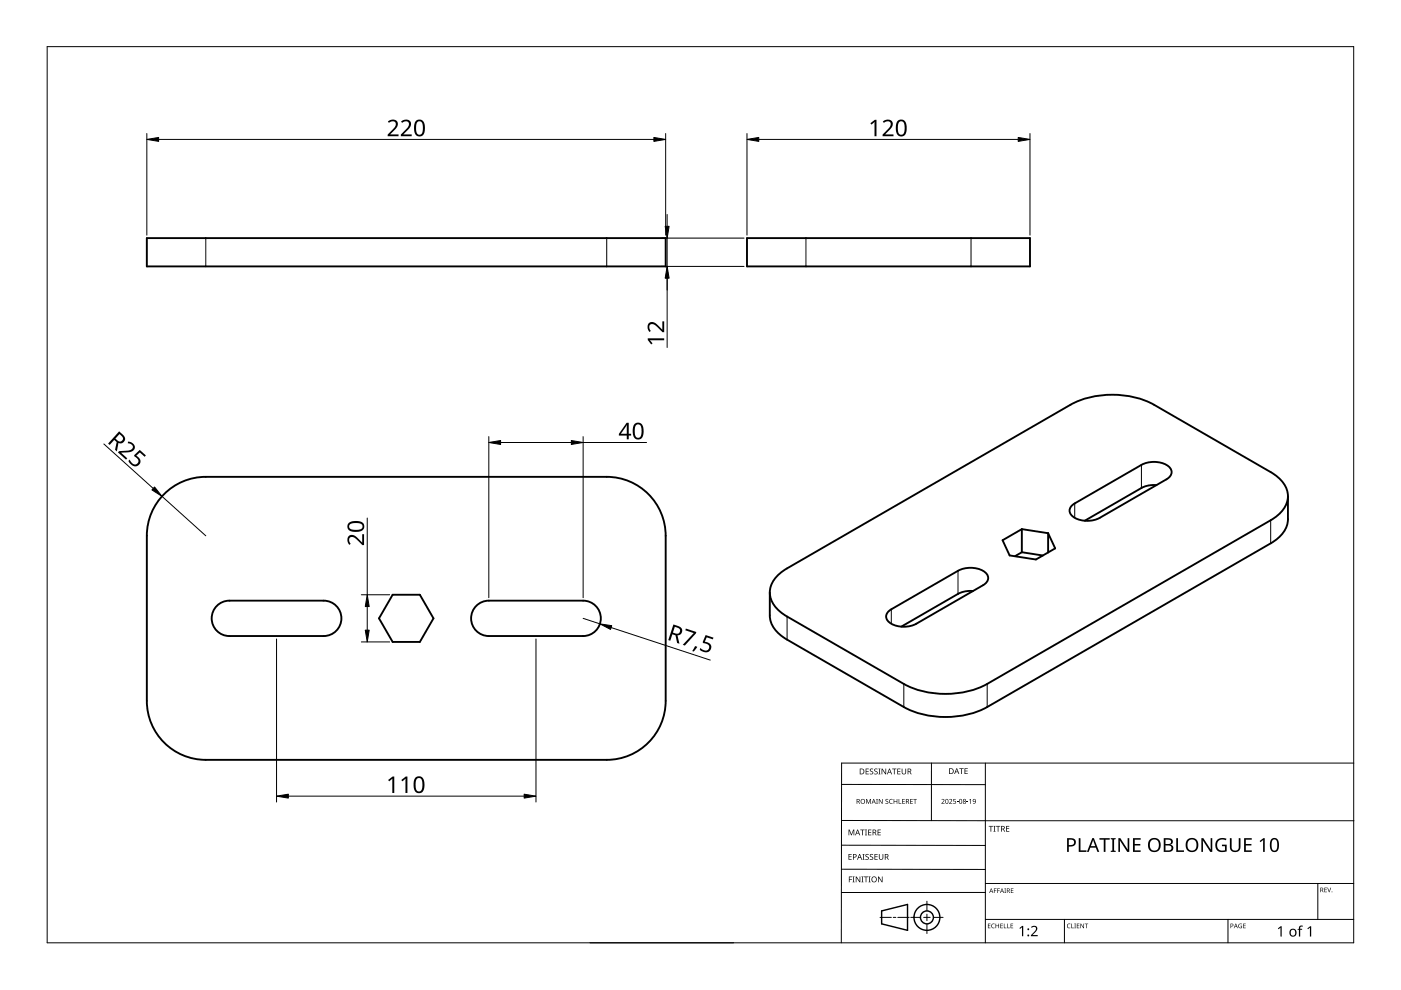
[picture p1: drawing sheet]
<svg xmlns="http://www.w3.org/2000/svg" width="297mm" height="210mm" viewBox="0 0 297 210" stroke-linecap="round" stroke-linejoin="round" font-family="sans-serif">
<g fill="none" stroke="#000" stroke-width=".4">
<path d="M31.1 50.5h110v6h-110zM158.4 50.5h60v6h-60zM34.8 104.8a12.5 12.5 0 0 1 8.8-3.7h85a12.5 12.5 0 0 1 12.5 12.5v35a12.5 12.5 0 0 1-12.5 12.5h-85a12.5 12.5 0 0 1-12.5-12.5v-35a12.5 12.5 0 0 1 3.7-8.8zM216.6 117.1l4.5 .7M216.6 117.1l-1.4 .8M216.6 112.2v4.9M216.6 112.2l-4 2.3 1.5 3.3 5.5 .8 4.1-2.3-1.5-3.2M216.6 112.2l5.6 .9M222.2 113.1v4M227.2 107.3l.7-.6 14.1-8.1a5.5 5.5 0 0 1 6 .5 1.56 1.56 0 0 1-.7 2.5l-14.1 8.2a5.5 5.5 0 0 1-6.1-.6 1.38 1.38 0 0 1 .1-1.9zM245.2 102.9a5.8 5.8 0 0 0-3.2 .6l-12 6.9M273.1 105.2v4.9a6.3 6.3 0 0 1-3.7 5.1l-60.1 34.7a19.5 19.5 0 0 1-17.7 0l-24.7-14.3a6.2 6.2 0 0 1-3.7-5.1v-4.9"/>
<path d="M46 128.5a3.7 3.7 0 0 1 2.6-1.1h20a3.8 3.8 0 0 1 3.8 3.7 3.8 3.8 0 0 1-3.8 3.8h-20a3.7 3.7 0 0 1-3.4-2.4 3.7 3.7 0 0 1 .8-4zM83.2 126.1h5.8l2.9 5-2.9 5h-5.8l-2.8-5zM101 128.5a3.7 3.7 0 0 1 2.6-1.1h20a3.8 3.8 0 0 1 3.8 3.7 3.8 3.8 0 0 1-3.8 3.8h-20a3.7 3.7 0 0 1-3.4-2.4 3.7 3.7 0 0 1 .8-4zM164.7 122.2l2.2-1.7 60.1-34.7a19.5 19.5 0 0 1 17.7 0l24.7 14.3a6 6 0 0 1 3.6 5.8 6.6 6.6 0 0 1-3.6 4.4l-60.1 34.7a19.5 19.5 0 0 1-17.7 0l-24.7-14.3a6 6 0 0 1-3.6-5.8 5.3 5.3 0 0 1 1.4-2.7zM188.3 129.7l.7-.5 14.1-8.2a5.5 5.5 0 0 1 6 .6 1.56 1.56 0 0 1-.7 2.5l-14.1 8.1a5.5 5.5 0 0 1-6-.5 1.38 1.38 0 0 1 0-2zM206.3 125.3a5.8 5.8 0 0 0-3.2 .6l-12 7"/>
</g>
<path d="M43.6 50.5v6M128.6 50.5v6M170.9 50.5v6M205.9 50.5v6M242 98.6v4.9M227.9 106.7v3.1M269.4 110.3v4.9M166.9 130.7v4.9M189 129.2v3M203.1 121v4.9M191.6 145v4.9M209.3 145v4.9" fill="none" stroke="#000" stroke-width=".21"/>
<path d="M10 9.9h277v190h-277z" fill="none" stroke="#000" stroke-width=".21"/>
<g fill="none" stroke="#000" stroke-width=".21">
<path d="M178.4 179.2l30.5 .1M178.4 166.3l30.5 .1M178.5 174h108.6M197.5 161.8v12.2M208.9 161.8v38.1M287 161.8h-108.6v38.1M125.1 199.9h30.5M178.4 184.3h30.5M186.6 194.5h2.4M189.4 194.5h.5M190.4 194.5h2.4M193.1 194.5h2.1"/>
<path d="M195.8 194.5h1.4M196.5 191.1v2M196.5 193.8v1.4M196.5 195.9v2M197.9 194.5h2.1M208.9 189.2h-30.5M208.9 187.3h78.1M208.9 194.9h78.1M225.7 194.9v5M260.4 194.9v5M279.4 187.3v7.6"/>
</g>
<g fill="none" stroke="#000" stroke-width=".3">
<path d="M186.9 193.1l5.5-1.3v5.5l-5.5-1.4z"/>
<circle cx="196.5" cy="194.5" r="1.37"/>
<circle cx="196.5" cy="194.5" r="2.74"/>
</g>
<g fill="#000">
<path d="M179.9 175.9h.2l.4 1 .4-1h.2v1.2h-.1v-1.1l-.4 1.1h-.2l-.4-1.1 .1 1.1h-.2zM182.4 175.9h.9v.1h-.4v1.1h-.1v-1.1h-.4zM183.4 175.9h.4l-.1 .1v1l.1 .1h-.4l.1-.1v-1zM183.6 169.4h.2l.3 .8 .4-.8h.2v1h-.2v-.9l-.4 .9-.4-.9 .1 .9h-.2zM183.5 163h.7v.1h-.5v.4h.5v.1h-.5v.4h.5v.2h-.7zM184.1 175.9h.6v.1h-.5v.4h.5v.1h-.5v.5h.5v.1h-.6zM184.5 163.1l.4-.2 .2 .1v.1a.25 .25 0 0 0-.4-.1 .25 .25 0 0 0 0 .4 .4 .4 0 0 1 .5 .3 .4 .4 0 0 1-.3 .5 .4 .4 0 0 1-.5-.2h.1a.27 .27 0 0 0 .4 .1 .27 .27 0 0 0-.1-.4l-.3-.3zM185.4 163.1l.4-.2 .3 .1-.1 .1a.25 .25 0 0 0-.4-.1 .25 .25 0 0 0 0 .4 .4 .4 0 0 1 .5 .3 .4 .4 0 0 1-.3 .5 .4 .4 0 0 1-.5-.2h.1a.27 .27 0 0 0 .4 .1 .27 .27 0 0 0 0-.4l-.4-.3zM185.8 169.4h.3l-.1 .1v.8l.1 .1h-.3l.1-.1zM186.2 163h.5l-.2 .1v1l.2 .1h-.5l.2-.1v-1zM186.1 175.9h.6v.1h-.5v.4h.5v.1h-.5v.5h.5v.1h-.6zM186.3 169.4h.2l.5 .8v-.8h.1v1h-.1l-.6-.8v.8h-.1z"/>
<path d="M186.9 163h.2l.6 1v-1h.2v1.2h-.2l-.6-1v1h-.2zM187.8 169.5l.3-.1h.2v.2a.25 .25 0 0 0-.3-.1 .25 .25 0 0 0-.1 .3 .25 .25 0 0 0 .3 .1 .32 .32 0 0 1 0 .5 .32 .32 0 0 1-.5-.1 .25 .25 0 0 0 .4 .1 .25 .25 0 0 0 0-.4l-.3-.2zM188.6 169.5l.4-.1h.3l-.1 .2a.41 .41 0 0 0-.6 .3 .41 .41 0 0 0 .6 .4 .48 .48 0 0 1-.6-.1 .48 .48 0 0 1 0-.7zM189.1 163h1v.1h-.4v1.1h-.2v-1.1h-.4zM189.5 169.4h.1v.4h.5v-.4h.1v1h-.1v-.5h-.5v.5h-.1zM190.5 169.4h.2v.9h.4v.1h-.6zM190.2 163h.7v.1h-.5v.4h.5v.1h-.5v.4h.5v.2h-.7zM191.3 169.4h.5v.1h-.4v.3h.4v.1h-.4v.4h.4v.1h-.5zM191.2 163h.1v.8a.32 .32 0 0 0 .3 .3 .32 .32 0 0 0 .4-.4v-.7h.1v.7a.47 .47 0 0 1-.5 .5 .47 .47 0 0 1-.4-.5zM193 169.4h.5v.1h-.4v.3h.4v.1h-.4v.4h.4v.1h-.5zM193.6 169.4h.8v.1h-.3v.9h-.2v-.9h-.3zM199.6 169.5a.37 .37 0 0 1 .6 0 .37 .37 0 0 1-.2 .6l-.2 .2h.5v.1h-.7l.3-.4a.27 .27 0 0 0 .2-.3 .27 .27 0 0 0-.4-.1z"/>
<path d="M201.2 169.5a.37 .37 0 0 1 .6 0 .37 .37 0 0 1-.2 .6l-.2 .2h.5v.1h-.7l.3-.4a.27 .27 0 0 0 .3-.3 .27 .27 0 0 0-.5-.1zM202.1 169.4h.5v.1h-.4v.3a.34 .34 0 0 1 .5 .2 .34 .34 0 0 1-.2 .4 .34 .34 0 0 1-.4-.1 .29 .29 0 0 0 .4 0 .29 .29 0 0 0 0-.4 .29 .29 0 0 0-.4 0zM202.9 170l.3 .1zM203.4 162.9h.9v.1h-.4v1.1h-.1v-1.1h-.4zM204.9 170l.4 .1zM204.5 162.9h.7v.1h-.5v.4h.4v.1h-.4v.5h.5v.1h-.7zM205.5 169.6l.4-.2v1h-.2v-.9zM209.6 175.1h.9v.2h-.3v1h-.2v-1h-.4zM210.6 175.1h.5l-.2 .1v1l.2 .1h-.5l.2-.1v-1zM211.2 175.1h.9v.2h-.4v1h-.2v-1h-.3zM213.3 175.1h.7v.2h-.5v.3h.5v.2h-.5v.4h.5v.1h-.7zM258.1 178.1a1.87 1.87 0 0 1 1.9-.3l-.1 .4a1.2 1.2 0 0 0-1.8 .9 1.2 1.2 0 0 0 1.6 1.2v-.9h-.6v-.3h1v1.4a1.59 1.59 0 0 1-2.4-.8v-.2a1.67 1.67 0 0 1 .4-1.4z"/>
<path d="M260.8 177.7h.3v1.9a.76 .76 0 0 0 .8 .7 .76 .76 0 0 0 .7-.7v-1.9h.4v1.9a1.12 1.12 0 0 1-1.1 1.1 1.12 1.12 0 0 1-1.1-1.1zM180 185.8h.7v.2h-.6v.4h.5v.1h-.5v.6h-.1zM179.9 181.1h.7v.1h-.5v.4h.4v.1h-.4v.5h.5v.1h-.7zM180.8 185.8h.4l-.1 .2v.9l.1 .2h-.4l.1-.2v-.9zM181.4 185.8h.2l.7 1.1v-1.1h.1v1.3h-.2l-.6-1v1h-.2zM182.6 185.8h.5l-.2 .2v.9l.2 .2h-.5l.2-.2v-.9zM182.9 181.1h.4l-.1 .1v1l.1 .1h-.4l.1-.1v-1zM183.2 185.8h.9v.2h-.4v1.1h-.2v-1.1h-.3zM183.5 181.2l.5-.1h.2v.2a.25 .25 0 0 0-.4-.1 .25 .25 0 0 0 0 .4 .4 .4 0 0 1 .4 .3 .4 .4 0 0 1-.2 .4 .4 .4 0 0 1-.5-.2 .27 .27 0 0 0 .5 .1 .27 .27 0 0 0-.1-.4l-.4-.3zM184.2 185.8h.4l-.1 .2v.9l.1 .2h-.4l.1-.2v-.9zM184.5 181.2l.4-.1h.2v.2a.25 .25 0 0 0-.4-.1 .25 .25 0 0 0 0 .4 .4 .4 0 0 1 .5 .3 .4 .4 0 0 1-.3 .4 .4 .4 0 0 1-.5-.2h.1a.27 .27 0 0 0 .4 .1 .27 .27 0 0 0-.1-.4l-.3-.3zM185.4 181.1h.7v.1h-.5v.4h.5v.1h-.5v.5h.5v.1h-.7z"/>
<path d="M186.2 185.8h.1l.7 1.1v-1.1h.1v1.3h-.2l-.6-1v1h-.1zM186.3 181.1h.2v.8a.32 .32 0 0 0 .3 .3 .32 .32 0 0 0 .3-.3v-.8h.2v.8a.47 .47 0 0 1-.5 .4 .47 .47 0 0 1-.5-.4zM209.5 195.8h.5l-.4 .1v.3h.4l-.4 .1v.4l.4 .1h-.5zM210.3 196l.3-.2 .3 .1v.1a.39 .39 0 0 0-.6 .3 .39 .39 0 0 0 .6 .4 .46 .46 0 0 1-.7-.1 .46 .46 0 0 1 .1-.6zM210.7 188.4h.6l-.4 .1v.3h.4l-.4 .1v.4h-.2zM211.4 188.4h.6l-.4 .1v.3h.4l-.4 .1v.4h-.2zM211.1 195.8h.1v.4h.5v-.4h.1v1h-.1v-.5h-.5v.5h-.1zM212.1 195.8h.5l-.4 .1v.3h.4l-.4 .1v.4l.4 .1h-.5zM212.8 195.8h.2v.9l.4 .1h-.6zM212.9 188.4h.4l-.1 .1 .1 .8h-.4l.2-.1zM213.6 195.8h.1v.9l.4 .1h-.5zM214.3 195.8h.5l-.4 .1v.3h.4l-.4 .1v.4l.4 .1h-.5z"/>
<path d="M214.3 188.4h.6l-.5 .1v.3h.4l-.4 .1v.3l.5 .1h-.6zM216.1 196.8l.6-.5h.2v2.2h-.2v-1.9l-.4 .4zM218.6 196.5a.76 .76 0 0 1 1.2 0 .76 .76 0 0 1-.3 1.2l-.6 .6h1.1v.2h-1.4v-.2l.8-.8a.52 .52 0 0 0 .2-.8 .52 .52 0 0 0-.9 0zM226.3 196l.4-.2 .3 .1-.1 .1a.39 .39 0 0 0-.6 .3 .39 .39 0 0 0 .6 .4 .46 .46 0 0 1-.6-.1 .46 .46 0 0 1 0-.6zM227.1 195.8h.2v.9l.4 .1h-.6zM227.8 195.8h.3l-.1 .1 .1 .9h-.3l.1-.1zM228.7 177.7h.4v2.6h1.3v.3h-1.7zM228.3 195.8h.5l-.4 .1v.3h.4l-.4 .1v.4l.4 .1h-.5zM229.1 195.8h.1l.5 .8v-.8h.1v1h-.1l-.5-.8v.8h-.1zM230 195.8h.7l-.3 .1v.9h-.1v-.9zM233.1 177.7h2.2v.3h-.9v2.6h-.4v-2.6h-.9zM235.5 177.7h1v.2l-.3 .1v2.3l.3 .1v.2h-1v-.2l.3-.1v-2.3l-.3-.1z"/>
<path d="M237.1 177.7h.4l1.6 2.4v-2.4h.3v2.9h-.4l-1.6-2.4 .1 2.4h-.4zM240.2 177.7h1.6v.3h-1.2v.9h1.2v.4h-1.2v1h1.2v.3h-1.6zM249.4 177.7h.4v2.6h1.2v.3h-1.6zM254.7 177.7h.4l1.6 2.4v-2.4h.3v2.9h-.4l-1.6-2.4 .1 2.4h-.4zM262.7 196l.6-.1-.1 .1a.4 .4 0 0 0-.5 .3 .4 .4 0 0 0 .5 .4v-.3l-.2-.1h.3v.5a.53 .53 0 0 1-.7-.1 .53 .53 0 0 1 .1-.7zM263.6 195.8h.5l-.4 .1v.3h.4l-.4 .1v.4l.4 .1h-.5zM263.8 177.7h1.6v.3h-1.3v.9h1.2v.4h-1.2v1h1.3v.3h-1.6zM267.1 178.3l.8-.6h.3v2.9h-.4v-2.5l-.5 .5zM270.9 196.8l.6-.4h.2v2.2h-.2v-1.9l-.4 .3zM275.5 196.4l.7-.1v.2h-.4l-.1 .2v.2h.4v.2h-.4v1.5h-.3v-1.5h-.3l.3-.2zM277.2 196.8l.6-.4h.2v2.2h-.3v-1.9l-.4 .3zM280.8 188.2h.5l-.4 .1v.3h.4l-.4 .1v.4l.4 .1h-.5z"/>
<path d="M281.4 188.2h.1l.3 .8 .3-.8h.1l-.3 1h-.1z"/>
<path d="M181.6 169.4h.3a.29 .29 0 0 1 .4 .2 .29 .29 0 0 1-.2 .4l.3 .4h-.2l-.2-.4h-.2v.4h-.2zM181.8 169.5v.4h.1a.2 .2 0 0 0 .2-.2 .2 .2 0 0 0-.2-.2z"/>
<path d="M181.8 175.9h.1l.5 1.2h-.2l-.1-.4h-.5l-.2 .4h-.1zM181.8 176l-.2 .6h.4z"/>
<path d="M182.3 163h.4a.61 .61 0 0 1 .6 .6 .61 .61 0 0 1-.7 .6h-.3zM182.4 163.1v.9h.2a.48 .48 0 0 0 .5-.4 .48 .48 0 0 0-.5-.5z"/>
<path d="M182.4 169.9a.51 .51 0 0 1 1 0 .51 .51 0 0 1-1 0zM182.6 169.9a.4 .4 0 0 0 .8 0 .4 .4 0 0 0-.8 0z"/>
<path d="M185 175.9h.3a.35 .35 0 0 1 .5 .2 .35 .35 0 0 1-.3 .5l.4 .5h-.2l-.3-.5h-.2v.5h-.2zM185.2 176v.5h.1a.23 .23 0 0 0 .3-.3 .23 .23 0 0 0-.3-.2z"/>
<path d="M185.2 169.4l.5 1-.3-.3h-.4l-.2 .3zM185.2 169.5l-.1 .5h.3z"/>
<path d="M188.5 163h.2l.4 1.2h-.1l-.2-.4h-.5l-.1 .4h-.2zM188.6 163.1l-.2 .6h.4z"/>
<path d="M192.1 169.4h.3a.29 .29 0 0 1 .3 .2 .29 .29 0 0 1-.2 .4l.3 .4h-.1l-.3-.4h-.2v.4h-.1zM192.2 169.5v.4h.2a.2 .2 0 0 0 .2-.2 .2 .2 0 0 0-.3-.2z"/>
<path d="M192.4 163h.4a.35 .35 0 0 1 .4 .2 .35 .35 0 0 1-.2 .4l.3 .6h-.2l-.3-.5h-.2v.5h-.2zM192.6 163.1v.4h.2a.23 .23 0 0 0 .3-.2 .23 .23 0 0 0-.3-.2z"/>
<path d="M200.5 169.5l.4-.1 .2 .2v.5l-.2 .3h-.3l-.2-.2zM200.6 169.6v.1a.37 .37 0 0 0-.1 .4 .37 .37 0 0 0 .4 .2 .4 .4 0 0 0 .1-.5 .4 .4 0 0 0-.4-.2z"/>
<path d="M201.2 162.9h.4a.61 .61 0 0 1 .6 .6 .61 .61 0 0 1-.6 .6h-.4zM201.4 163v1h.1a.48 .48 0 0 0 .5-.5 .48 .48 0 0 0-.4-.5z"/>
<path d="M202.8 162.9h.1l.5 1.2h-.2l-.1-.4h-.5l-.1 .4h-.2zM202.8 163l-.1 .6h.3z"/>
<path d="M203.5 169.5l.3-.1 .2 .2v.5l-.2 .3h-.3l-.1-.2zM203.5 169.6v.1a.37 .37 0 0 0-.1 .4 .37 .37 0 0 0 .4 .2 .4 .4 0 0 0 .1-.5 .4 .4 0 0 0-.4-.2z"/>
<path d="M204.2 169.5a.29 .29 0 0 1 .5-.1 .29 .29 0 0 1-.1 .5 .29 .29 0 0 1 .1 .4 .29 .29 0 0 1-.4 0 .29 .29 0 0 1 .1-.4zM204.3 170.2a.2 .2 0 0 0 .4 0 .2 .2 0 0 0-.4 0zM204.3 169.7a.17 .17 0 0 0 .3 0 .17 .17 0 0 0-.3 0z"/>
<path d="M206.3 169.5a.49 .49 0 0 1 .6 .4 .49 .49 0 0 1-.4 .5l-.2-.1h.4l.1-.4a.32 .32 0 0 1-.5 .1 .32 .32 0 0 1 0-.5zM206.3 169.7a.25 .25 0 0 0 .5 0 .25 .25 0 0 0-.5 0z"/>
<path d="M212.3 175.1h.3a.35 .35 0 0 1 .4 .3 .35 .35 0 0 1-.2 .4l.3 .5h-.2l-.3-.5h-.2v.5h-.1zM212.4 175.2v.5h.2a.23 .23 0 0 0 .3-.2 .23 .23 0 0 0-.3-.3z"/>
<path d="M226.2 177.7h.8a.92 .92 0 0 1 1.1 .9 .92 .92 0 0 1-1.2 .9h-.3v1.1h-.4zM226.6 178v1.2a.73 .73 0 0 0 .8-.1 .73 .73 0 0 0 .3-.8l-.4-.2z"/>
<path d="M243.7 178.1a1.44 1.44 0 0 1 1.9-.2 1.44 1.44 0 0 1 .4 1.9 1.39 1.39 0 0 1-1.9 .8 1.39 1.39 0 0 1-.7-1.9zM244.1 178.2a1.23 1.23 0 0 0 .5 2.1 1.23 1.23 0 0 0 1.1-.9 1.23 1.23 0 0 0-.5-1.3l-.7-.1z"/>
<path d="M246.7 177.7h.9a.76 .76 0 0 1 1 .3 .76 .76 0 0 1-.2 1l-.3 .1a.8 .8 0 0 1 .7 .9 .8 .8 0 0 1-1 .6h-1.1zM247.1 179.3v1h.6a.55 .55 0 0 0 .7-.5 .55 .55 0 0 0-.7-.5zM247.1 178v.9h.5a.5 .5 0 0 0 .7-.5 .5 .5 0 0 0-.7-.4z"/>
<path d="M251.7 178.1a1.44 1.44 0 0 1 1.9-.2 1.44 1.44 0 0 1 .4 1.9 1.39 1.39 0 0 1-1.9 .8 1.39 1.39 0 0 1-.7-1.9zM252.1 178.2a1.23 1.23 0 0 0 .5 2.1 1.23 1.23 0 0 0 1.1-.9 1.23 1.23 0 0 0-.6-1.3l-.6-.1z"/>
<path d="M269.6 177.9a1.01 1.01 0 0 1 1.2 0 1.01 1.01 0 0 1 .4 1.1 1.25 1.25 0 0 1-1 1.7 1.34 1.34 0 0 1-.9-1.9zM269.8 178.1a1.81 1.81 0 0 0 .3 2.2 .68 .68 0 0 0 .7-.8 1.13 1.13 0 0 0-.6-1.5z"/>
<path d="M180.8 181.1h.4a.41 .41 0 0 1 .4 .5 .41 .41 0 0 1-.6 .2v.5h-.2zM181 181.2v.5a.29 .29 0 0 0 .5-.3 .29 .29 0 0 0-.5-.2z"/>
<path d="M182.2 181.1h.1l.5 1.2h-.2l-.1-.4h-.5l-.1 .4h-.2zM182.3 181.2l-.2 .6h.3z"/>
<path d="M184.7 186.5a.61 .61 0 0 1 1.2 0 .61 .61 0 0 1-1.2 0zM184.9 186.5a.45 .45 0 0 0 .9 0 .45 .45 0 0 0-.9 0z"/>
<path d="M187.6 181.1h.3a.35 .35 0 0 1 .5 .2 .35 .35 0 0 1-.3 .4l.4 .6h-.2l-.3-.5h-.3v.5h-.1zM187.7 181.2v.5h.2a.23 .23 0 0 0 .3-.3 .23 .23 0 0 0-.3-.2z"/>
<path d="M210.1 188.4l.5 .9-.2-.3h-.4l-.3 .3zM210.2 188.5l-.2 .4h.3z"/>
<path d="M212.4 188.4l.5 .9-.3-.3h-.3l-.3 .3zM212.4 188.5l-.1 .4h.3z"/>
<path d="M213.5 188.4h.2a.28 .28 0 0 1 .4 .2 .28 .28 0 0 1-.2 .3l.3 .4-.4-.4h-.2v.4h-.1zM213.6 188.5v.3h.1a.19 .19 0 0 0 .3-.2 .19 .19 0 0 0-.3-.1z"/>
<path d="M231.6 177.7h.3l1.2 2.9h-.4l-.4-.9h-1.1l-.4 .9h-.3zM231.8 178.1l-.5 1.3h.9z"/>
<path d="M260.9 195.8h.2a.32 .32 0 0 1 .4 .4 .32 .32 0 0 1-.5 .2v.4h-.1zM261 195.9v.4a.24 .24 0 0 0 .4-.2 .24 .24 0 0 0-.4-.2z"/>
<path d="M262 195.8l.4 1-.2-.3h-.4l-.2 .3zM262 196l-.1 .4h.3z"/>
<path d="M273.6 197.1a.82 .82 0 0 1 1.2 .1 .82 .82 0 0 1-.2 1.2 .82 .82 0 0 1-1.2-.4zM273.8 197.2a.6 .6 0 0 0-.1 .8 .6 .6 0 0 0 .8 .2l.1-.3a.53 .53 0 0 0-.1-.6 .53 .53 0 0 0-.7-.1z"/>
<path d="M279.9 188.2h.3a.28 .28 0 0 1 .3 .2 .28 .28 0 0 1-.1 .3l.2 .5-.3-.4h-.2v.4h-.2zM280.1 188.3v.4h.1a.19 .19 0 0 0 .2-.2 .19 .19 0 0 0-.2-.2z"/>
<circle cx="218" cy="198.3" r=".2"/>
<circle cx="218" cy="197" r=".2"/>
<circle cx="282.4" cy="189.1" r=".09"/>
</g>
<g fill="none" stroke="#000" stroke-width=".21">
<path d="M31.1 28.3v21.6M33.6 29.6h105M141.1 28.3v21.6M158.4 28.3v21.6M160.9 29.6h55M218.4 28.3v21.6M140.2 50.5h17.6M140.2 56.5h17.6M141.4 45.5v2.5M141.4 50.5v23.2M22 94.1l10.5 9.5M103.6 92.6v34.1"/>
<path d="M106.1 93.8h15M123.6 92.6v34.1M123.6 93.8h13.5M34.3 105.2l9.3 8.4M77.9 109.8v16.3M58.6 135.5v34.6M76.6 136.1h6M76.6 126.1h6M77.9 128.6v5M113.6 135.5v34.6M123.6 131.1l3.6 1.2M129.6 133.1l21 6.9"/>
<path d="M61.1 168.8h50"/>
</g>
<g fill="#000" stroke="#000" stroke-width=".21">
<path d="M31.1 29.6l2.5-.5v.9zM138.6 29.1l2.5 .5-2.5 .4zM158.4 29.6l2.5-.5v.9zM215.9 29.1l2.5 .5-2.5 .4zM141.4 56.5l.5 2.5h-.9zM141 48h.9l-.5 2.5zM103.6 93.8l2.5-.4v.8zM121.1 93.4l2.5 .4-2.5 .4zM32.8 103.3l1.5 1.9-2.1-1.3zM77.9 126.1l.4 2.5h-.9zM77.4 133.6h.9l-.4 2.5zM127.2 132.3l2.5 .4-.3 .8z"/>
<path d="M58.6 168.8l2.5-.4v.8zM111.1 168.4l2.5 .4-2.5 .4z"/>
</g>
<g fill="#000">
<path d="M82.2 25.8a1.16 1.16 0 0 1 1.4-.5 1.16 1.16 0 0 1 .7 1.2l-.3 .7-1.3 1.3h1.8v.4h-2.3v-.4l1.1-1.1a.98 .98 0 0 0 .3-1.6l-.5-.1-.6 .3zM85 25.8a1.16 1.16 0 0 1 1.4-.5 1.16 1.16 0 0 1 .7 1.2l-.3 .7-1.3 1.3h1.8v.4h-2.3v-.4l1.1-1.1a.98 .98 0 0 0 .2-1.6l-.4-.1-.6 .3zM184.5 26.1l1-.7h.3v3.5h-.4v-3.1l-.6 .6zM187.2 25.8a1.16 1.16 0 0 1 1.3-.5 1.16 1.16 0 0 1 .8 1.2l-.3 .7-1.3 1.3h1.7v.4h-2.3v-.4l1.1-1.1a.98 .98 0 0 0 .3-1.6l-.5-.1-.6 .3zM137.3 71.7h3.5v.4h-3l.6 .7-.3 .2-.8-.9zM137.5 68.6a1.5 1.5 0 0 1 2.2 .6l.7 .7v-1.8h.4v2.3h-.3l-1.2-1.1a.98 .98 0 0 0-1.6-.2v.4l.3 .7-.3 .2a1.47 1.47 0 0 1-.2-1.8zM27.1 93.6a1.16 1.16 0 0 1 1.3 .6 1.16 1.16 0 0 1-.2 1.4l-.7 .3-1.8 .1 1.3 1.2-.3 .3-1.7-1.6 .2-.2 1.6-.1a.98 .98 0 0 0 1.3-1.1l-.3-.3-.7-.2zM27.5 97.4a1.03 1.03 0 0 0 1.7 .8 .93 .93 0 0 0-.7-1.4l-.1-.3 1.2-1.1 1.3 1.2-.2 .2-1.1-.9-.7 .7a1.17 1.17 0 0 1 .6 1.9 1.17 1.17 0 0 1-1.9-.2l-.4-.6zM73.9 113.7a1.5 1.5 0 0 1 2.2 .6l.7 .7v-1.7h.4v2.3h-.4l-1.1-1.1a.98 .98 0 0 0-1.6-.3l-.1 .5 .4 .6-.3 .2a1.46 1.46 0 0 1-.2-1.8zM145.4 133.3l2.2 .7-.1 .3-2.3 2.6-.4-.2 2.3-2.5-1.8-.6zM147.4 137l.4 .2-.7 .9-.3-.1zM149.6 134.6l1.7 .6-.2 .4-1.3-.5-.4 1a1.17 1.17 0 0 1 1.4 1.4 1.17 1.17 0 0 1-1.9 .6l-.5-.3 .1-.4a1.03 1.03 0 0 0 1.8 0 .93 .93 0 0 0-1.2-1l-.1-.2z"/>
<path d="M82.3 165.4l.9-.8h.4v3.5h-.4v-3l-.7 .6zM85.1 165.4l.9-.8h.4v3.5h-.4v-3l-.7 .6z"/>
<path d="M88.2 25.6a1.16 1.16 0 0 1 1.3-.1 1.16 1.16 0 0 1 .6 1.2 1.69 1.69 0 0 1-1 2.2 1.27 1.27 0 0 1-1.3-1.5l.1-1.1zM88.5 25.9a2.16 2.16 0 0 0 .3 2.7 .82 .82 0 0 0 .9-1.1 1.35 1.35 0 0 0-.8-1.8z"/>
<path d="M190.4 25.6a1.16 1.16 0 0 1 1.3-.1 1.16 1.16 0 0 1 .5 1.2 1.69 1.69 0 0 1-1 2.2 1.27 1.27 0 0 1-1.3-1.5l.1-1.2zM190.6 25.9a2.16 2.16 0 0 0 .3 2.7 .82 .82 0 0 0 .9-1.1 1.35 1.35 0 0 0-.7-1.8z"/>
<path d="M25.3 91.5l.7 .6a1 1 0 0 1 .4 1.3 1 1 0 0 1-1.3 .5l-.3 1.8-.4-.3 .3-1.7-.5-.4-.9 1-.4-.3zM25.3 92l-.8 1 .4 .3a.67 .67 0 0 0 1 .1 .67 .67 0 0 0-.2-1z"/>
<path d="M132.9 89.6h.4v2.4h.5v.4h-.5v.7h-.4v-.7h-1.7v-.4zM132.9 90.1l-1.3 1.9h1.3z"/>
<path d="M134.6 89.9a1.16 1.16 0 0 1 1.3-.1 1.16 1.16 0 0 1 .5 1.2 1.69 1.69 0 0 1-1 2.2 1.27 1.27 0 0 1-1.3-1.6l.2-1.2zM134.8 90.2a2.16 2.16 0 0 0 .3 2.6 .82 .82 0 0 0 .9-1.1 1.35 1.35 0 0 0-.7-1.7z"/>
<path d="M73.9 110.9a2.6 2.6 0 0 1 3.2 .2 1.22 1.22 0 0 1-.2 1.3 1.22 1.22 0 0 1-1.2 .4 1.53 1.53 0 0 1-2-1zM74.2 111.2a.75 .75 0 0 0 0 .9 .75 .75 0 0 0 .9 .2h1a.69 .69 0 0 0 .8-.7 .69 .69 0 0 0-.8-.7h-1.3z"/>
<path d="M142.8 132.4l.9 .3a1 1 0 0 1 .9 1 1 1 0 0 1-1 1l.5 1.8-.5-.2-.4-1.6-.6-.2-.5 1.4-.4-.2zM143.1 132.9l-.4 1.2 .5 .2a.67 .67 0 0 0 .9-.4 .67 .67 0 0 0-.6-.8z"/>
<path d="M88.1 164.8a1.16 1.16 0 0 1 1.3 0 1.16 1.16 0 0 1 .6 1.2 1.69 1.69 0 0 1-1 2.2 1.27 1.27 0 0 1-1.3-1.6l.1-1zM88.4 165.1a2.16 2.16 0 0 0 .3 2.7 .82 .82 0 0 0 .9-1.1 1.35 1.35 0 0 0-.8-1.7z"/>
</g>
</svg>
